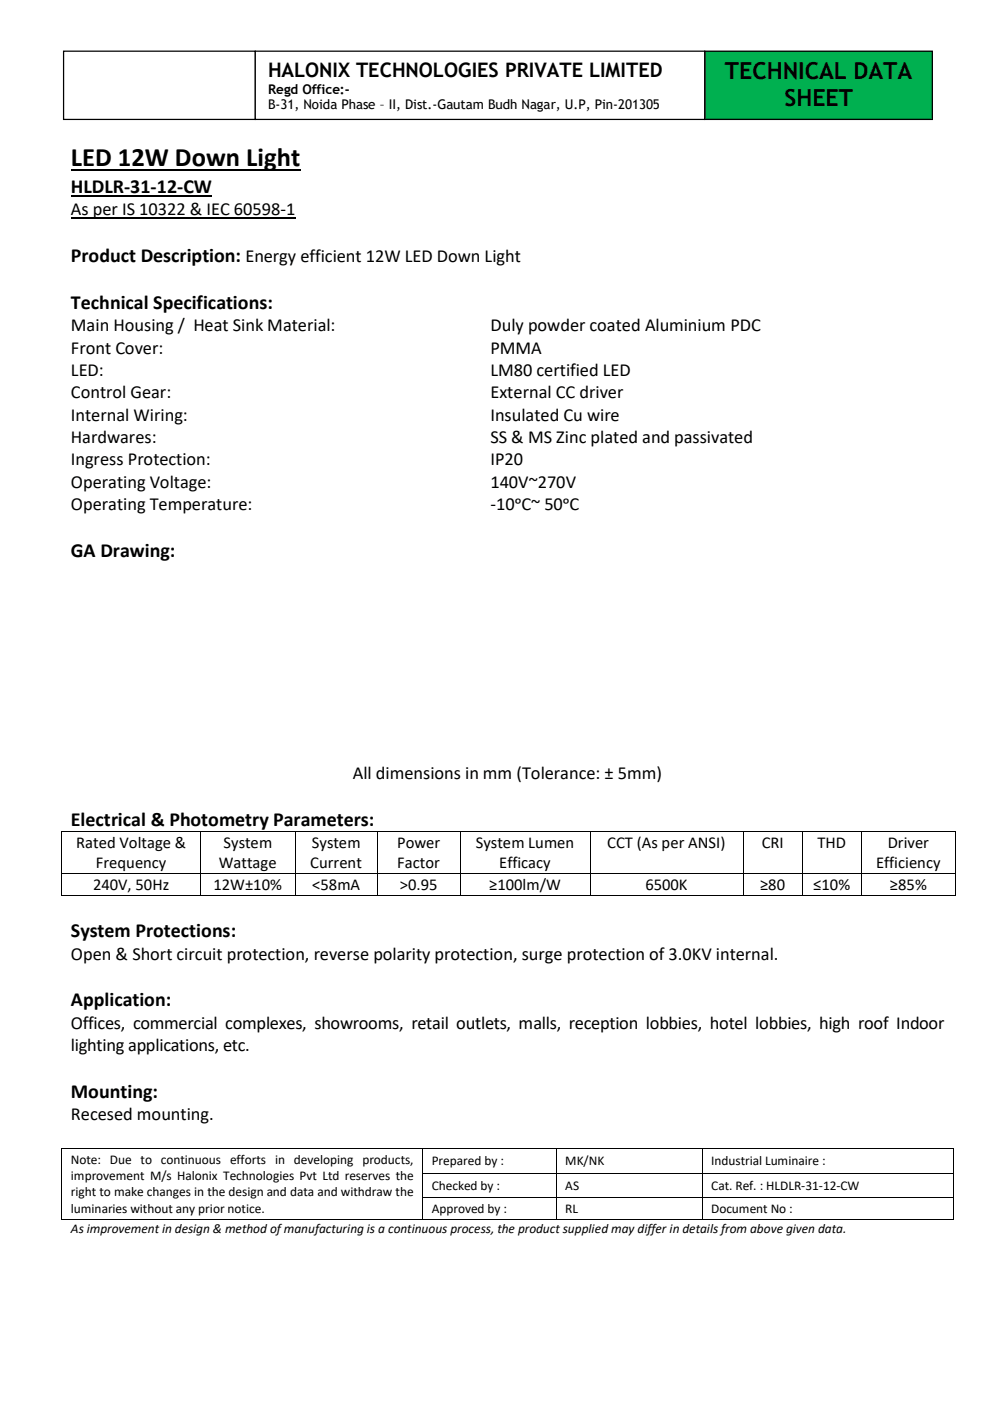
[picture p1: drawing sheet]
<svg xmlns="http://www.w3.org/2000/svg" width="210mm" height="297mm" viewBox="0 0 210 297" stroke-linecap="round" stroke-linejoin="round" font-family="sans-serif">
<defs><g id="words">
<text font-size="5.6" x="15" y="35.3">LED 12W Down Light</text>
<g font-size="5">
<text x="153.7" y="16.7">TECHNICAL DATA</text>
<text x="166.3" y="22.4">SHEET</text>
</g>
<g font-size="4.2">
<text x="56.8" y="16.3">HALONIX TECHNOLOGIES PRIVATE LIMITED</text>
<text x="15" y="40.9">HLDLR-31-12-CW</text>
<text x="15" y="55.5">Product Description: Energy efficient 12W LED Down Light</text>
<text x="15" y="65.4">Technical Specifications:</text>
<text x="15" y="118">GA Drawing:</text>
<text x="15" y="175">Electrical &amp; Photometry Parameters:</text>
<text x="15" y="198.7">System Protections:</text>
<text x="15" y="213.3">Application:</text>
<text x="15" y="232.7">Mounting:</text>
</g>
<g font-size="3.9">
<text x="15" y="45.6">As per IS 10322 &amp; IEC 60598-1</text>
<text x="15" y="70.2">Main Housing / Heat Sink Material:</text>
<text x="103.9" y="70.2">Duly powder coated Aluminium PDC</text>
<text x="15" y="74.9">Front Cover:</text>
<text x="103.9" y="74.9">PMMA</text>
<text x="15" y="79.7">LED:</text>
<text x="103.9" y="79.7">LM80 certified LED</text>
<text x="15" y="84.4">Control Gear:</text>
<text x="15" y="89.2">Internal Wiring:</text>
<text x="103.9" y="84.4">External CC driver</text>
<text x="103.9" y="89.2">Insulated Cu wire</text>
<text x="15" y="93.9">Hardwares:</text>
<text x="103.9" y="93.9">SS &amp; MS Zinc plated and passivated</text>
<text x="15" y="98.6">Ingress Protection:</text>
<text x="103.9" y="98.6">IP20</text>
<text x="15" y="103.4">Operating Voltage:</text>
<text x="103.9" y="103.4">140V~270V</text>
<text x="15" y="108.1">Operating Temperature:</text>
<text x="103.9" y="108.1">-10ᵒC~ 50ᵒC</text>
<text x="74.8" y="165.1">All dimensions in mm (Tolerance: ± 5mm)</text>
<text x="15" y="203.4">Open &amp; Short circuit protection, reverse polarity protection, surge protection of 3.0KV internal.</text>
<text x="15" y="218.1">Offices, commercial complexes, showrooms, retail outlets, malls, reception lobbies, hotel lobbies, high roof Indoor</text>
<text x="15" y="222.8">lighting applications, etc.</text>
<text x="15" y="237.4">Recesed mounting.</text>
</g>
<g font-size="3.5">
<text x="16.2" y="179.6">Rated Voltage &amp;</text>
<text x="47.4" y="179.6">System</text>
<text x="66.1" y="179.6">System</text>
<text x="84.2" y="179.6">Power</text>
<text x="100.9" y="179.6">System Lumen</text>
<text x="128.7" y="179.6">CCT (As per ANSI)</text>
<text x="161.5" y="179.6">CRI</text>
<text x="173.3" y="179.6">THD</text>
<text x="188.2" y="179.6">Driver</text>
<text x="20.3" y="184">Frequency</text>
<text x="46.4" y="184">Wattage</text>
<text x="65.8" y="184">Current</text>
<text x="84.2" y="184">Factor</text>
<text x="105.8" y="184">Efficacy</text>
<text x="185.7" y="184">Efficiency</text>
<text x="19.7" y="188.6">240V, 50Hz</text>
<text x="45.3" y="188.6">12W±10%</text>
<text x="66.2" y="188.6">&lt;58mA</text>
<text x="84.8" y="188.6">&gt;0.95</text>
<text x="103.7" y="188.6">≥100lm/W</text>
<text x="136.8" y="188.6">6500K</text>
<text x="161.1" y="188.6">≥80</text>
<text x="172.4" y="188.6">≤10%</text>
<text x="188.6" y="188.6">≥85%</text>
</g>
<g font-size="2.8">
<text x="56.8" y="19.9">Regd Office:-</text>
<text x="56.8" y="23.2">B-31, Noida Phase – II, Dist.-Gautam Budh Nagar, U.P, Pin-201305</text>
<text x="15" y="246.7">Note: Due to continuous efforts in developing products,</text>
<text x="15" y="250.1">improvement M/s Halonix Technologies Pvt Ltd reserves the</text>
<text x="91.5" y="247">Prepared by :</text>
<text x="119.8" y="247">MK/NK</text>
<text x="150.7" y="247">Industrial Luminaire :</text>
<text x="15" y="253.6">right to make changes in the design and data and withdraw the</text>
<text x="15" y="257">luminaries without any prior notice.</text>
<text x="91.5" y="252.2">Checked by :</text>
<text x="91.5" y="257">Approved by :</text>
<text x="119.8" y="252.2">AS</text>
<text x="119.8" y="257">RL</text>
<text x="150.7" y="252.2">Cat. Ref. : HLDLR-31-12-CW</text>
<text x="150.7" y="257">Document No :</text>
<text x="15" y="261.2">As improvement in design &amp; method of manufacturing is a continuous process, the product supplied may differ in details from above given data.</text>
</g>
</g></defs>
<path d="M15 36.1h48.6" fill="none" stroke="#000" stroke-width=".38"/>
<path d="M15 41.5h29.9" fill="none" stroke="#000" stroke-width=".3"/>
<path d="M15 46.2h47.6" fill="none" stroke="#000" stroke-width=".25"/>
<g fill="#000">
<path d="M13 176.1h.2v.2h-.2z" fill-rule="evenodd"/>
<path d="M13 176.1h.2v.2h-.2z" fill-rule="evenodd"/>
<path d="M42.5 176.1h.1v.2h-.1z" fill-rule="evenodd"/>
<path d="M62.5 176.1h.2v.2h-.2z" fill-rule="evenodd"/>
<path d="M80 176.1h.2v.2h-.2z" fill-rule="evenodd"/>
<path d="M97.5 176.1h.1v.2h-.1z" fill-rule="evenodd"/>
<path d="M125 176.1h.2v.2h-.2z" fill-rule="evenodd"/>
<path d="M157.5 176.1h.2v.2h-.2z" fill-rule="evenodd"/>
<path d="M170 176.1h.2v.2h-.2z" fill-rule="evenodd"/>
<path d="M182.5 176.1h.2v.2h-.2z" fill-rule="evenodd"/>
<path d="M202.5 176.1h.2v.2h-.2z" fill-rule="evenodd"/>
<path d="M202.5 176.1h.2v.2h-.2z" fill-rule="evenodd"/>
<path d="M13 185.1h.2v.1h-.2z" fill-rule="evenodd"/>
<path d="M13 189.7h.2v.2h-.2z" fill-rule="evenodd"/>
<path d="M13 189.7h.2v.2h-.2z" fill-rule="evenodd"/>
<path d="M42.5 185.1h.1v.1h-.1z" fill-rule="evenodd"/>
<path d="M42.5 189.7h.1v.2h-.1z" fill-rule="evenodd"/>
<path d="M62.5 185.1h.2v.1h-.2z" fill-rule="evenodd"/>
<path d="M62.5 189.7h.2v.2h-.2z" fill-rule="evenodd"/>
<path d="M80 185.1h.2v.1h-.2z" fill-rule="evenodd"/>
<path d="M80 189.7h.2v.2h-.2z" fill-rule="evenodd"/>
<path d="M97.5 185.1h.1v.1h-.1z" fill-rule="evenodd"/>
<path d="M97.5 189.7h.1v.2h-.1z" fill-rule="evenodd"/>
<path d="M125 185.1h.2v.1h-.2z" fill-rule="evenodd"/>
<path d="M125 189.7h.2v.2h-.2z" fill-rule="evenodd"/>
<path d="M157.5 185.1h.2v.1h-.2z" fill-rule="evenodd"/>
<path d="M157.5 189.7h.2v.2h-.2z" fill-rule="evenodd"/>
<path d="M170 185.1h.2v.1h-.2z" fill-rule="evenodd"/>
<path d="M170 189.7h.2v.2h-.2z" fill-rule="evenodd"/>
<path d="M182.5 185.1h.2v.1h-.2z" fill-rule="evenodd"/>
<path d="M182.5 189.7h.2v.2h-.2z" fill-rule="evenodd"/>
<path d="M202.5 185.1h.2v.1h-.2z" fill-rule="evenodd"/>
<path d="M202.5 189.7h.2v.2h-.2z" fill-rule="evenodd"/>
<path d="M202.5 189.7h.2v.2h-.2z" fill-rule="evenodd"/>
<path d="M13 243.3h.2v.2h-.2z" fill-rule="evenodd"/>
<path d="M13 243.3h.2v.2h-.2z" fill-rule="evenodd"/>
<path d="M13 248.7h.2v.2h-.2z" fill-rule="evenodd"/>
<path d="M13 253.6h.2v.2h-.2z" fill-rule="evenodd"/>
<path d="M13 258.4h.2v.2h-.2z" fill-rule="evenodd"/>
<path d="M13 258.4h.2v.2h-.2z" fill-rule="evenodd"/>
<path d="M89.6 243.3h.1v.2h-.1z" fill-rule="evenodd"/>
<path d="M89.6 248.7h.1v.2h-.1z" fill-rule="evenodd"/>
<path d="M89.6 253.6h.1v.2h-.1z" fill-rule="evenodd"/>
<path d="M89.6 258.4h.1v.2h-.1z" fill-rule="evenodd"/>
<path d="M117.9 243.3h.2v.2h-.2z" fill-rule="evenodd"/>
<path d="M117.9 248.7h.2v.2h-.2z" fill-rule="evenodd"/>
<path d="M117.9 253.6h.2v.2h-.2z" fill-rule="evenodd"/>
<path d="M117.9 258.4h.2v.2h-.2z" fill-rule="evenodd"/>
<path d="M148.8 243.3h.1v.2h-.1z" fill-rule="evenodd"/>
<path d="M148.8 248.7h.1v.2h-.1z" fill-rule="evenodd"/>
<path d="M148.8 253.6h.1v.2h-.1z" fill-rule="evenodd"/>
<path d="M148.8 258.4h.1v.2h-.1z" fill-rule="evenodd"/>
<path d="M201.9 243.3h.2v.2h-.2z" fill-rule="evenodd"/>
<path d="M201.9 243.3h.2v.2h-.2z" fill-rule="evenodd"/>
<path d="M201.9 248.7h.2v.2h-.2z" fill-rule="evenodd"/>
<path d="M201.9 253.6h.2v.2h-.2z" fill-rule="evenodd"/>
<path d="M201.9 258.4h.2v.2h-.2z" fill-rule="evenodd"/>
<path d="M201.9 258.4h.2v.2h-.2z" fill-rule="evenodd"/>
</g>
<g fill="none" stroke="#000" stroke-width=".21">
<path d="M13.1 176.3v8.8M13.2 176.2h29.3M42.6 176.3v8.8M42.6 176.2h19.9M62.6 176.3v8.8M62.7 176.2h17.3M80.1 176.3v8.8M80.2 176.2h17.3M97.6 176.3v8.8M97.6 176.2h27.4M125.1 176.3v8.8M125.2 176.2h32.3"/>
<path d="M157.6 176.3v8.8M157.7 176.2h12.3M170.1 176.3v8.8M170.2 176.2h12.3M182.6 176.3v8.8M182.7 176.2h19.8M202.6 176.3v8.8M13.1 185.2v4.5M13.2 185.1h29.3M13.2 189.8h29.3M42.6 185.2v4.5M42.6 185.1h19.9"/>
<path d="M42.6 189.8h19.9M62.6 185.2v4.5M62.7 185.1h17.3M62.7 189.8h17.3M80.1 185.2v4.5M80.2 185.1h17.3M80.2 189.8h17.3M97.6 185.2v4.5M97.6 185.1h27.4M97.6 189.8h27.4M125.1 185.2v4.5M125.2 185.1h32.3"/>
<path d="M125.2 189.8h32.3M157.6 185.2v4.5M157.7 185.1h12.3M157.7 189.8h12.3M170.1 185.2v4.5M170.2 185.1h12.3M170.2 189.8h12.3M182.6 185.2v4.5M182.7 185.1h19.8M182.7 189.8h19.8M202.6 185.2v4.5M13.1 243.5v5.2"/>
<path d="M13.1 248.9v4.7M13.1 253.8v4.6M13.2 243.4h76.4M13.2 258.5h76.4M89.6 243.5v5.2M89.6 248.9v4.7M89.6 253.8v4.6M89.7 243.4h28.2M89.7 248.8h28.2M89.7 253.7h28.2M89.7 258.5h28.2M118 243.5v5.2"/>
<path d="M118 248.9v4.7M118 253.8v4.6M118.1 243.4h30.7M118.1 248.8h30.7M118.1 253.7h30.7M118.1 258.5h30.7M148.8 243.5v5.2M148.8 248.9v4.7M148.8 253.8v4.6M148.9 243.4h53M148.9 248.8h53M148.9 253.7h53"/>
<path d="M148.9 258.5h53M202 243.5v5.2M202 248.9v4.7M202 253.8v4.6"/>
</g>
<path d="M149.4 10.8h48.2v14.5h-48.2z" fill-rule="evenodd" fill="#00b050"/>
<path d="M149.4 10.8h48.2v14.5h-48.2z" fill="none" stroke="#000" stroke-width=".26"/>
<path d="M13.5 10.8h40.6v14.5h-40.6z" fill-rule="evenodd" fill="#fff"/>
<path d="M13.5 10.8h40.6v14.5h-40.6z" fill="none" stroke="#000" stroke-width=".26"/>
<path d="M54.1 10.8h95.3v14.5h-95.3z" fill-rule="evenodd" fill="#fff"/>
<path d="M54.1 10.8h95.3v14.5h-95.3z" fill="none" stroke="#000" stroke-width=".26"/>
<use href="#words"/>
</svg>
